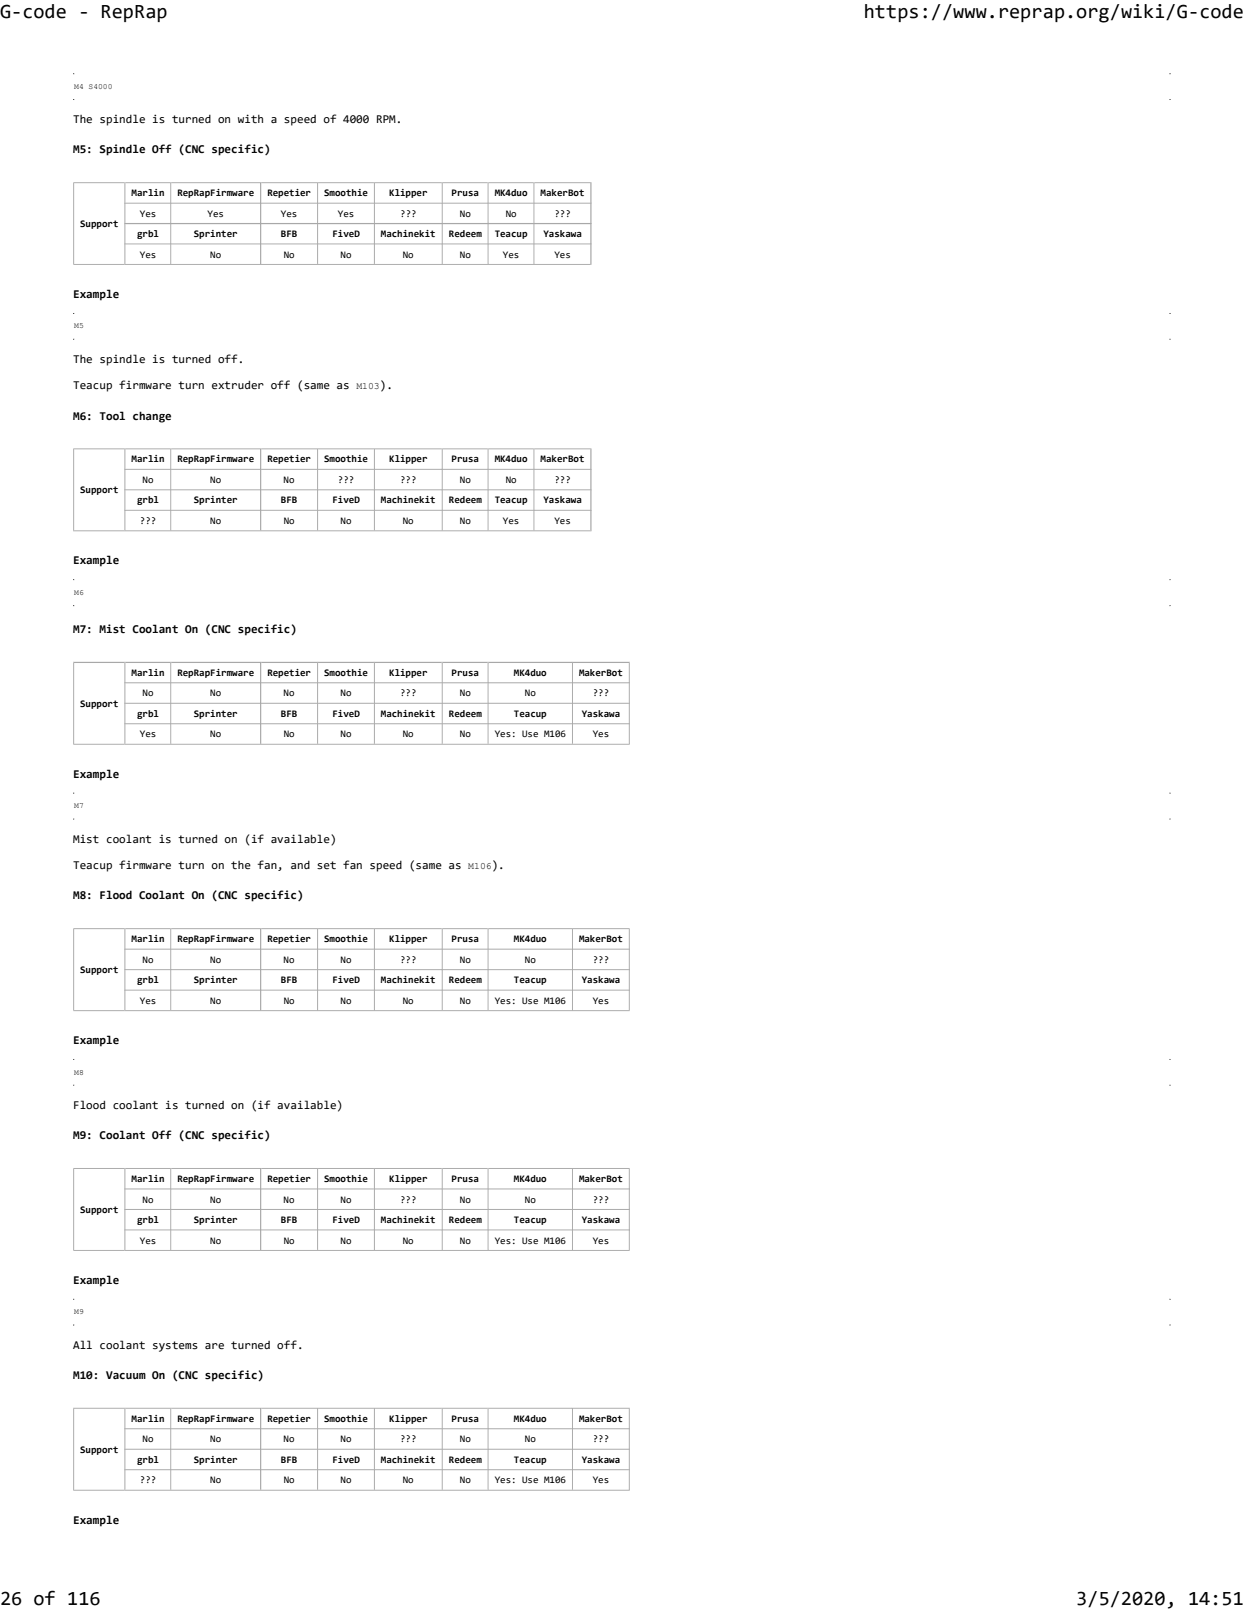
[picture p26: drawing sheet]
<svg xmlns="http://www.w3.org/2000/svg" width="216mm" height="279mm" viewBox="0 0 216 279" stroke-linecap="round" stroke-linejoin="round" font-family="sans-serif">
<defs><g id="words">
<g font-size="3.5">
<text x="0" y="3.2">G-code - RepRap</text>
<text x="149.9" y="3.2">https://www.reprap.org/wiki/G-code</text>
<text x="0" y="278.5">26 of 116</text>
<text x="186.8" y="278.5">3/5/2020, 14:51</text>
</g>
<g font-size="2.1">
<text x="12.7" y="21.4">The spindle is turned on with a speed of 4000 RPM.</text>
<text x="12.7" y="26.6">M5: Spindle Off (CNC specific)</text>
<text x="12.7" y="51.7">Example</text>
<text x="12.7" y="63">The spindle is turned off.</text>
<text x="12.7" y="67.6">Teacup firmware turn extruder off (same as</text>
<text x="65.9" y="67.6">).</text>
<text x="12.7" y="72.8">M6: Tool change</text>
<text x="12.7" y="97.9">Example</text>
<text x="12.7" y="109.9">M7: Mist Coolant On (CNC specific)</text>
<text x="12.7" y="135">Example</text>
<text x="12.7" y="146.3">Mist coolant is turned on (if available)</text>
<text x="12.7" y="150.8">Teacup firmware turn on the fan, and set fan speed (same as</text>
<text x="85.3" y="150.8">).</text>
<text x="12.7" y="156.1">M8: Flood Coolant On (CNC specific)</text>
<text x="12.7" y="181.2">Example</text>
<text x="12.7" y="192.5">Flood coolant is turned on (if available)</text>
<text x="12.7" y="197.7">M9: Coolant Off (CNC specific)</text>
<text x="12.7" y="222.8">Example</text>
<text x="12.7" y="234.1">All coolant systems are turned off.</text>
<text x="12.7" y="239.3">M10: Vacuum On (CNC specific)</text>
<text x="12.7" y="264.4">Example</text>
</g>
<g font-size="1.7">
<text x="22.8" y="34">Marlin</text>
<text x="30.8" y="34">RepRapFirmware</text>
<text x="46.4" y="34">Repetier</text>
<text x="56.3" y="34">Smoothie</text>
<text x="67.6" y="34">Klipper</text>
<text x="78.4" y="34">Prusa</text>
<text x="85.9" y="34">MK4duo</text>
<text x="93.8" y="34">MakerBot</text>
<text x="13.9" y="39.4">Support</text>
<text x="23.8" y="41.1">grbl</text>
<text x="24.3" y="37.6">Yes</text>
<text x="33.6" y="41.1">Sprinter</text>
<text x="36" y="37.6">Yes</text>
<text x="48.8" y="37.6">Yes</text>
<text x="48.8" y="41.1">BFB</text>
<text x="57.7" y="41.1">FiveD</text>
<text x="58.6" y="37.6">Yes</text>
<text x="66.1" y="41.1">Machinekit</text>
<text x="69.5" y="37.6">???</text>
<text x="77.9" y="41.1">Redeem</text>
<text x="79.8" y="37.6">No</text>
<text x="85.9" y="41.1">Teacup</text>
<text x="87.8" y="37.6">No</text>
<text x="94.3" y="41.1">Yaskawa</text>
<text x="96.2" y="37.6">???</text>
<text x="24.3" y="44.7">Yes</text>
<text x="36.5" y="44.7">No</text>
<text x="49.2" y="44.7">No</text>
<text x="59.1" y="44.7">No</text>
<text x="69.9" y="44.7">No</text>
<text x="79.8" y="44.7">No</text>
<text x="87.3" y="44.7">Yes</text>
<text x="96.2" y="44.7">Yes</text>
<text x="61.8" y="67.6">M103</text>
<text x="22.8" y="80.3">Marlin</text>
<text x="24.7" y="83.8">No</text>
<text x="30.8" y="80.3">RepRapFirmware</text>
<text x="36.5" y="83.8">No</text>
<text x="46.4" y="80.3">Repetier</text>
<text x="49.2" y="83.8">No</text>
<text x="56.3" y="80.3">Smoothie</text>
<text x="58.6" y="83.8">???</text>
<text x="67.6" y="80.3">Klipper</text>
<text x="69.5" y="83.8">???</text>
<text x="78.4" y="80.3">Prusa</text>
<text x="79.8" y="83.8">No</text>
<text x="85.9" y="80.3">MK4duo</text>
<text x="87.8" y="83.8">No</text>
<text x="93.8" y="80.3">MakerBot</text>
<text x="96.2" y="83.8">???</text>
<text x="13.9" y="85.6">Support</text>
<text x="23.8" y="87.4">grbl</text>
<text x="33.6" y="87.4">Sprinter</text>
<text x="48.8" y="87.4">BFB</text>
<text x="57.7" y="87.4">FiveD</text>
<text x="66.1" y="87.4">Machinekit</text>
<text x="77.9" y="87.4">Redeem</text>
<text x="85.9" y="87.4">Teacup</text>
<text x="94.3" y="87.4">Yaskawa</text>
<text x="24.3" y="90.9">???</text>
<text x="36.5" y="90.9">No</text>
<text x="49.2" y="90.9">No</text>
<text x="59.1" y="90.9">No</text>
<text x="69.9" y="90.9">No</text>
<text x="79.8" y="90.9">No</text>
<text x="87.3" y="90.9">Yes</text>
<text x="96.2" y="90.9">Yes</text>
<text x="22.8" y="117.3">Marlin</text>
<text x="30.8" y="117.3">RepRapFirmware</text>
<text x="46.4" y="117.3">Repetier</text>
<text x="56.3" y="117.3">Smoothie</text>
<text x="67.6" y="117.3">Klipper</text>
<text x="78.4" y="117.3">Prusa</text>
<text x="89.2" y="117.3">MK4duo</text>
<text x="100.5" y="117.3">MakerBot</text>
<text x="13.9" y="122.6">Support</text>
<text x="23.8" y="124.4">grbl</text>
<text x="24.7" y="120.9">No</text>
<text x="33.6" y="124.4">Sprinter</text>
<text x="36.5" y="120.9">No</text>
<text x="48.8" y="124.4">BFB</text>
<text x="49.2" y="120.9">No</text>
<text x="57.7" y="124.4">FiveD</text>
<text x="59.1" y="120.9">No</text>
<text x="66.1" y="124.4">Machinekit</text>
<text x="69.5" y="120.9">???</text>
<text x="77.9" y="124.4">Redeem</text>
<text x="79.8" y="120.9">No</text>
<text x="89.2" y="124.4">Teacup</text>
<text x="91.1" y="120.9">No</text>
<text x="101" y="124.4">Yaskawa</text>
<text x="102.9" y="120.9">???</text>
<text x="24.3" y="128">Yes</text>
<text x="36.5" y="128">No</text>
<text x="49.2" y="128">No</text>
<text x="59.1" y="128">No</text>
<text x="69.9" y="128">No</text>
<text x="79.8" y="128">No</text>
<text x="85.9" y="128">Yes: Use M106</text>
<text x="102.9" y="128">Yes</text>
<text x="81.3" y="150.8">M106</text>
<text x="22.8" y="163.5">Marlin</text>
<text x="24.7" y="167.1">No</text>
<text x="30.8" y="163.5">RepRapFirmware</text>
<text x="36.5" y="167.1">No</text>
<text x="46.4" y="163.5">Repetier</text>
<text x="49.2" y="167.1">No</text>
<text x="56.3" y="163.5">Smoothie</text>
<text x="59.1" y="167.1">No</text>
<text x="67.6" y="163.5">Klipper</text>
<text x="69.5" y="167.1">???</text>
<text x="78.4" y="163.5">Prusa</text>
<text x="79.8" y="167.1">No</text>
<text x="89.2" y="163.5">MK4duo</text>
<text x="91.1" y="167.1">No</text>
<text x="100.5" y="163.5">MakerBot</text>
<text x="102.9" y="167.1">???</text>
<text x="13.9" y="168.9">Support</text>
<text x="23.8" y="170.6">grbl</text>
<text x="33.6" y="170.6">Sprinter</text>
<text x="48.8" y="170.6">BFB</text>
<text x="57.7" y="170.6">FiveD</text>
<text x="66.1" y="170.6">Machinekit</text>
<text x="77.9" y="170.6">Redeem</text>
<text x="89.2" y="170.6">Teacup</text>
<text x="101" y="170.6">Yaskawa</text>
<text x="24.3" y="174.2">Yes</text>
<text x="36.5" y="174.2">No</text>
<text x="49.2" y="174.2">No</text>
<text x="59.1" y="174.2">No</text>
<text x="69.9" y="174.2">No</text>
<text x="79.8" y="174.2">No</text>
<text x="85.9" y="174.2">Yes: Use M106</text>
<text x="102.9" y="174.2">Yes</text>
<text x="22.8" y="205.1">Marlin</text>
<text x="24.7" y="208.7">No</text>
<text x="30.8" y="205.1">RepRapFirmware</text>
<text x="36.5" y="208.7">No</text>
<text x="46.4" y="205.1">Repetier</text>
<text x="49.2" y="208.7">No</text>
<text x="56.3" y="205.1">Smoothie</text>
<text x="59.1" y="208.7">No</text>
<text x="67.6" y="205.1">Klipper</text>
<text x="69.5" y="208.7">???</text>
<text x="78.4" y="205.1">Prusa</text>
<text x="79.8" y="208.7">No</text>
<text x="89.2" y="205.1">MK4duo</text>
<text x="91.1" y="208.7">No</text>
<text x="100.5" y="205.1">MakerBot</text>
<text x="102.9" y="208.7">???</text>
<text x="13.9" y="210.5">Support</text>
<text x="23.8" y="212.3">grbl</text>
<text x="24.3" y="215.8">Yes</text>
<text x="33.6" y="212.3">Sprinter</text>
<text x="36.5" y="215.8">No</text>
<text x="48.8" y="212.3">BFB</text>
<text x="49.2" y="215.8">No</text>
<text x="57.7" y="212.3">FiveD</text>
<text x="59.1" y="215.8">No</text>
<text x="66.1" y="212.3">Machinekit</text>
<text x="69.9" y="215.8">No</text>
<text x="77.9" y="212.3">Redeem</text>
<text x="79.8" y="215.8">No</text>
<text x="85.9" y="215.8">Yes: Use M106</text>
<text x="89.2" y="212.3">Teacup</text>
<text x="101" y="212.3">Yaskawa</text>
<text x="102.9" y="215.8">Yes</text>
<text x="22.8" y="246.8">Marlin</text>
<text x="24.7" y="250.3">No</text>
<text x="30.8" y="246.8">RepRapFirmware</text>
<text x="36.5" y="250.3">No</text>
<text x="46.4" y="246.8">Repetier</text>
<text x="49.2" y="250.3">No</text>
<text x="56.3" y="246.8">Smoothie</text>
<text x="59.1" y="250.3">No</text>
<text x="67.6" y="246.8">Klipper</text>
<text x="69.5" y="250.3">???</text>
<text x="78.4" y="246.8">Prusa</text>
<text x="79.8" y="250.3">No</text>
<text x="89.2" y="246.8">MK4duo</text>
<text x="91.1" y="250.3">No</text>
<text x="100.5" y="246.8">MakerBot</text>
<text x="102.9" y="250.3">???</text>
<text x="13.9" y="252.1">Support</text>
<text x="23.8" y="253.9">grbl</text>
<text x="24.3" y="257.4">???</text>
<text x="33.6" y="253.9">Sprinter</text>
<text x="36.5" y="257.4">No</text>
<text x="48.8" y="253.9">BFB</text>
<text x="49.2" y="257.4">No</text>
<text x="57.7" y="253.9">FiveD</text>
<text x="59.1" y="257.4">No</text>
<text x="66.1" y="253.9">Machinekit</text>
<text x="69.9" y="257.4">No</text>
<text x="77.9" y="253.9">Redeem</text>
<text x="79.8" y="257.4">No</text>
<text x="85.9" y="257.4">Yes: Use M106</text>
<text x="89.2" y="253.9">Teacup</text>
<text x="101" y="253.9">Yaskawa</text>
<text x="102.9" y="257.4">Yes</text>
</g>
<g font-size="1.4">
<text x="12.9" y="15.4">M4 S4000</text>
<text x="12.9" y="57">M5</text>
<text x="12.9" y="103.2">M6</text>
<text x="12.9" y="140.2">M7</text>
<text x="12.9" y="186.5">M8</text>
<text x="12.9" y="228.1">M9</text>
</g>
</g></defs>
<path d="M12.8 17.2l.1 .1M12.9 12.8l-.1 .1M203 12.8l.1 .1M203.1 17.2l-.1 .1" fill="none" stroke="#000" stroke-width=".17"/>
<g fill="#fff">
<path d="M12.7 31.6h90v14.4h-90z"/>
<path d="M12.8 31.7h8.9v14.2h-8.9z"/>
</g>
<path d="M21.7 31.7h80.9v14.2h-80.9z" fill-rule="evenodd" fill="#fff"/>
<path d="M12.8 31.6v14.4" fill="none" stroke="#aaa" stroke-width=".17"/>
<path d="M21.6 31.6h.2v14.2h-.2zM29.5 31.6h.2v14.2h-.2zM45.1 31.6h.2v14.2h-.2zM55 31.6h.2v14.2h-.2zM64.9 31.6h.2v14.2h-.2zM76.7 31.6h.1v14.2h-.1zM84.6 31.6h.2v14.2h-.2zM92.6 31.6h.2v14.2h-.2z" fill-rule="evenodd" fill="#aaa"/>
<path d="M102.6 31.6v14.4" fill="none" stroke="#aaa" stroke-width=".21"/>
<path d="M12.7 31.7h8.9" fill="none" stroke="#aaa" stroke-width=".17"/>
<path d="M21.8 31.6h7.7v.2h-7.7zM29.7 31.6h15.4v.2h-15.4zM45.3 31.6h9.7v.2h-9.7zM55.2 31.6h9.7v.2h-9.7zM65.1 31.6h11.6v.2h-11.6zM76.8 31.6h7.8v.2h-7.8zM84.8 31.6h7.8v.2h-7.8z" fill-rule="evenodd" fill="#aaa"/>
<path d="M92.8 31.7h9.9" fill="none" stroke="#aaa" stroke-width=".17"/>
<path d="M21.6 35.2h81.1v.1h-81.1zM21.6 38.7h81.1v.2h-81.1zM21.6 42.2h81.1v.2h-81.1z" fill-rule="evenodd" fill="#aaa"/>
<path d="M12.7 45.9h90" fill="none" stroke="#aaa" stroke-width=".17"/>
<path d="M12.7 54.3h190.5v4.7h-190.5z" fill="#fff"/>
<path d="M12.8 58.8l.1 .1M12.9 54.4l-.1 .1M203 54.4l.1 .1M203.1 58.8l-.1 .1" fill="none" stroke="#000" stroke-width=".17"/>
<g fill="#fff">
<path d="M12.7 77.8h90v14.4h-90z"/>
<path d="M12.8 77.9h8.9v14.2h-8.9z"/>
</g>
<path d="M21.7 77.9h80.9v14.2h-80.9z" fill-rule="evenodd" fill="#fff"/>
<path d="M12.8 77.8v14.4" fill="none" stroke="#aaa" stroke-width=".17"/>
<path d="M21.6 77.8h.2v14.2h-.2zM29.5 77.8h.2v14.2h-.2zM45.1 77.8h.2v14.2h-.2zM55 77.8h.2v14.2h-.2zM64.9 77.8h.2v14.2h-.2zM76.7 77.8h.1v14.2h-.1zM84.6 77.8h.2v14.2h-.2zM92.6 77.8h.2v14.2h-.2z" fill-rule="evenodd" fill="#aaa"/>
<path d="M102.6 77.8v14.4" fill="none" stroke="#aaa" stroke-width=".21"/>
<path d="M12.7 77.9h8.9" fill="none" stroke="#aaa" stroke-width=".17"/>
<path d="M21.8 77.8h7.7v.2h-7.7zM29.7 77.8h15.4v.2h-15.4zM45.3 77.8h9.7v.2h-9.7zM55.2 77.8h9.7v.2h-9.7zM65.1 77.8h11.6v.2h-11.6zM76.8 77.8h7.8v.2h-7.8zM84.8 77.8h7.8v.2h-7.8z" fill-rule="evenodd" fill="#aaa"/>
<path d="M92.8 77.9h9.9" fill="none" stroke="#aaa" stroke-width=".17"/>
<path d="M21.6 81.4h81.1v.1h-81.1zM21.6 84.9h81.1v.2h-81.1zM21.6 88.5h81.1v.1h-81.1z" fill-rule="evenodd" fill="#aaa"/>
<path d="M12.7 92.1h90" fill="none" stroke="#aaa" stroke-width=".17"/>
<path d="M12.7 100.5h190.5v4.7h-190.5z" fill="#fff"/>
<path d="M12.8 105l.1 .1M12.9 100.6l-.1 .1M203 100.6l.1 .1M203.1 105l-.1 .1" fill="none" stroke="#000" stroke-width=".17"/>
<g fill="#fff">
<path d="M12.7 114.9h96.6v14.3h-96.6z"/>
<path d="M12.8 114.9h8.9v14.3h-8.9z"/>
</g>
<path d="M21.7 114.9h87.5v14.3h-87.5z" fill-rule="evenodd" fill="#fff"/>
<path d="M12.8 114.9v14.3" fill="none" stroke="#aaa" stroke-width=".17"/>
<path d="M21.6 114.9h.2v14.2h-.2zM29.5 114.9h.2v14.2h-.2zM45.1 114.9h.2v14.2h-.2zM55 114.9h.2v14.2h-.2zM64.9 114.9h.2v14.2h-.2zM76.7 114.9h.1v14.2h-.1zM84.6 114.9h.2v14.2h-.2zM99.3 114.9h.1v14.2h-.1z" fill-rule="evenodd" fill="#aaa"/>
<path d="M109.2 114.9v14.3" fill="none" stroke="#aaa" stroke-width=".17"/>
<path d="M12.7 115h8.9" fill="none" stroke="#aaa" stroke-width=".21"/>
<path d="M21.8 114.9h7.7v.2h-7.7zM29.7 114.9h15.4v.2h-15.4zM45.3 114.9h9.7v.2h-9.7zM55.2 114.9h9.7v.2h-9.7zM65.1 114.9h11.6v.2h-11.6zM76.8 114.9h7.8v.2h-7.8zM84.8 114.9h14.5v.2h-14.5z" fill-rule="evenodd" fill="#aaa"/>
<path d="M99.4 115h9.9" fill="none" stroke="#aaa" stroke-width=".21"/>
<path d="M21.6 118.4h87.7v.2h-87.7zM21.6 122h87.7v.1h-87.7zM21.6 125.5h87.7v.2h-87.7z" fill-rule="evenodd" fill="#aaa"/>
<path d="M12.7 129.2h96.6" fill="none" stroke="#aaa" stroke-width=".17"/>
<path d="M12.7 137.5h190.5v4.7h-190.5z" fill="#fff"/>
<path d="M12.9 137.6l-.1 .1M203 137.6l.1 .1M12.8 142.1l.1 .1M203.1 142.1l-.1 .1" fill="none" stroke="#000" stroke-width=".17"/>
<g fill="#fff">
<path d="M12.7 161.1h96.6v14.4h-96.6z"/>
<path d="M12.8 161.2h8.9v14.2h-8.9z"/>
</g>
<path d="M21.7 161.2h87.5v14.2h-87.5z" fill-rule="evenodd" fill="#fff"/>
<path d="M12.8 161.1v14.4" fill="none" stroke="#aaa" stroke-width=".17"/>
<path d="M21.6 161.1h.2v14.2h-.2zM29.5 161.1h.2v14.2h-.2zM45.1 161.1h.2v14.2h-.2zM55 161.1h.2v14.2h-.2zM64.9 161.1h.2v14.2h-.2zM76.7 161.1h.1v14.2h-.1zM84.6 161.1h.2v14.2h-.2zM99.3 161.1h.1v14.2h-.1z" fill-rule="evenodd" fill="#aaa"/>
<path d="M12.7 161.2h8.9M109.2 161.1v14.4" fill="none" stroke="#aaa" stroke-width=".17"/>
<path d="M21.8 161.1h7.7v.1h-7.7zM29.7 161.1h15.4v.1h-15.4zM45.3 161.1h9.7v.1h-9.7zM55.2 161.1h9.7v.1h-9.7zM65.1 161.1h11.6v.1h-11.6zM76.8 161.1h7.8v.1h-7.8zM84.8 161.1h14.5v.1h-14.5z" fill-rule="evenodd" fill="#aaa"/>
<path d="M99.4 161.2h9.9" fill="none" stroke="#aaa" stroke-width=".17"/>
<path d="M21.6 164.6h87.7v.2h-87.7zM21.6 168.2h87.7v.2h-87.7zM21.6 171.7h87.7v.2h-87.7z" fill-rule="evenodd" fill="#aaa"/>
<path d="M12.7 175.4h96.6" fill="none" stroke="#aaa" stroke-width=".17"/>
<path d="M12.7 183.8h190.5v4.6h-190.5z" fill="#fff"/>
<path d="M12.8 188.3h.1M12.9 183.9h-.1M203 183.9h.1M203.1 188.3h-.1" fill="none" stroke="#000" stroke-width=".17"/>
<g fill="#fff">
<path d="M12.7 202.7h96.6v14.4h-96.6z"/>
<path d="M12.8 202.8h8.9v14.2h-8.9z"/>
</g>
<path d="M21.7 202.8h87.5v14.2h-87.5z" fill-rule="evenodd" fill="#fff"/>
<path d="M12.8 202.7v14.4" fill="none" stroke="#aaa" stroke-width=".17"/>
<path d="M21.6 202.7h.2v14.2h-.2zM29.5 202.7h.2v14.2h-.2zM45.1 202.7h.2v14.2h-.2zM55 202.7h.2v14.2h-.2zM64.9 202.7h.2v14.2h-.2zM76.7 202.7h.1v14.2h-.1zM84.6 202.7h.2v14.2h-.2zM99.3 202.7h.1v14.2h-.1z" fill-rule="evenodd" fill="#aaa"/>
<path d="M12.7 202.8h8.9M109.2 202.7v14.4" fill="none" stroke="#aaa" stroke-width=".17"/>
<path d="M21.8 202.7h7.7v.2h-7.7zM29.7 202.7h15.4v.2h-15.4zM45.3 202.7h9.7v.2h-9.7zM55.2 202.7h9.7v.2h-9.7zM65.1 202.7h11.6v.2h-11.6zM76.8 202.7h7.8v.2h-7.8zM84.8 202.7h14.5v.2h-14.5z" fill-rule="evenodd" fill="#aaa"/>
<path d="M99.4 202.8h9.9" fill="none" stroke="#aaa" stroke-width=".17"/>
<path d="M21.6 206.2h87.7v.2h-87.7zM21.6 209.8h87.7v.2h-87.7zM21.6 213.4h87.7v.1h-87.7z" fill-rule="evenodd" fill="#aaa"/>
<path d="M12.7 217h96.6" fill="none" stroke="#aaa" stroke-width=".17"/>
<path d="M12.7 225.4h190.5v4.6h-190.5z" fill="#fff"/>
<path d="M12.8 229.9l.1 .1M12.9 225.5l-.1 .1M203 225.5l.1 .1M203.1 229.9l-.1 .1" fill="none" stroke="#000" stroke-width=".17"/>
<g fill="#fff">
<path d="M12.7 244.3h96.6v14.4h-96.6z"/>
<path d="M12.8 244.4h8.9v14.2h-8.9z"/>
</g>
<path d="M21.7 244.4h87.5v14.2h-87.5z" fill-rule="evenodd" fill="#fff"/>
<path d="M12.8 244.3v14.4" fill="none" stroke="#aaa" stroke-width=".17"/>
<path d="M21.6 244.3h.2v14.2h-.2zM29.5 244.3h.2v14.2h-.2zM45.1 244.3h.2v14.2h-.2zM55 244.3h.2v14.2h-.2zM64.9 244.3h.2v14.2h-.2zM76.7 244.3h.1v14.2h-.1zM84.6 244.3h.2v14.2h-.2zM99.3 244.3h.1v14.2h-.1z" fill-rule="evenodd" fill="#aaa"/>
<path d="M12.7 244.4h8.9M109.2 244.3v14.4" fill="none" stroke="#aaa" stroke-width=".17"/>
<path d="M21.8 244.3h7.7v.2h-7.7zM29.7 244.3h15.4v.2h-15.4zM45.3 244.3h9.7v.2h-9.7zM55.2 244.3h9.7v.2h-9.7zM65.1 244.3h11.6v.2h-11.6zM76.8 244.3h7.8v.2h-7.8zM84.8 244.3h14.5v.2h-14.5z" fill-rule="evenodd" fill="#aaa"/>
<path d="M99.4 244.4h9.9" fill="none" stroke="#aaa" stroke-width=".17"/>
<path d="M21.6 247.9h87.7v.1h-87.7zM21.6 251.4h87.7v.2h-87.7zM21.6 255h87.7v.1h-87.7z" fill-rule="evenodd" fill="#aaa"/>
<path d="M12.7 258.6h96.6" fill="none" stroke="#aaa" stroke-width=".17"/>
<use href="#words"/>
</svg>
